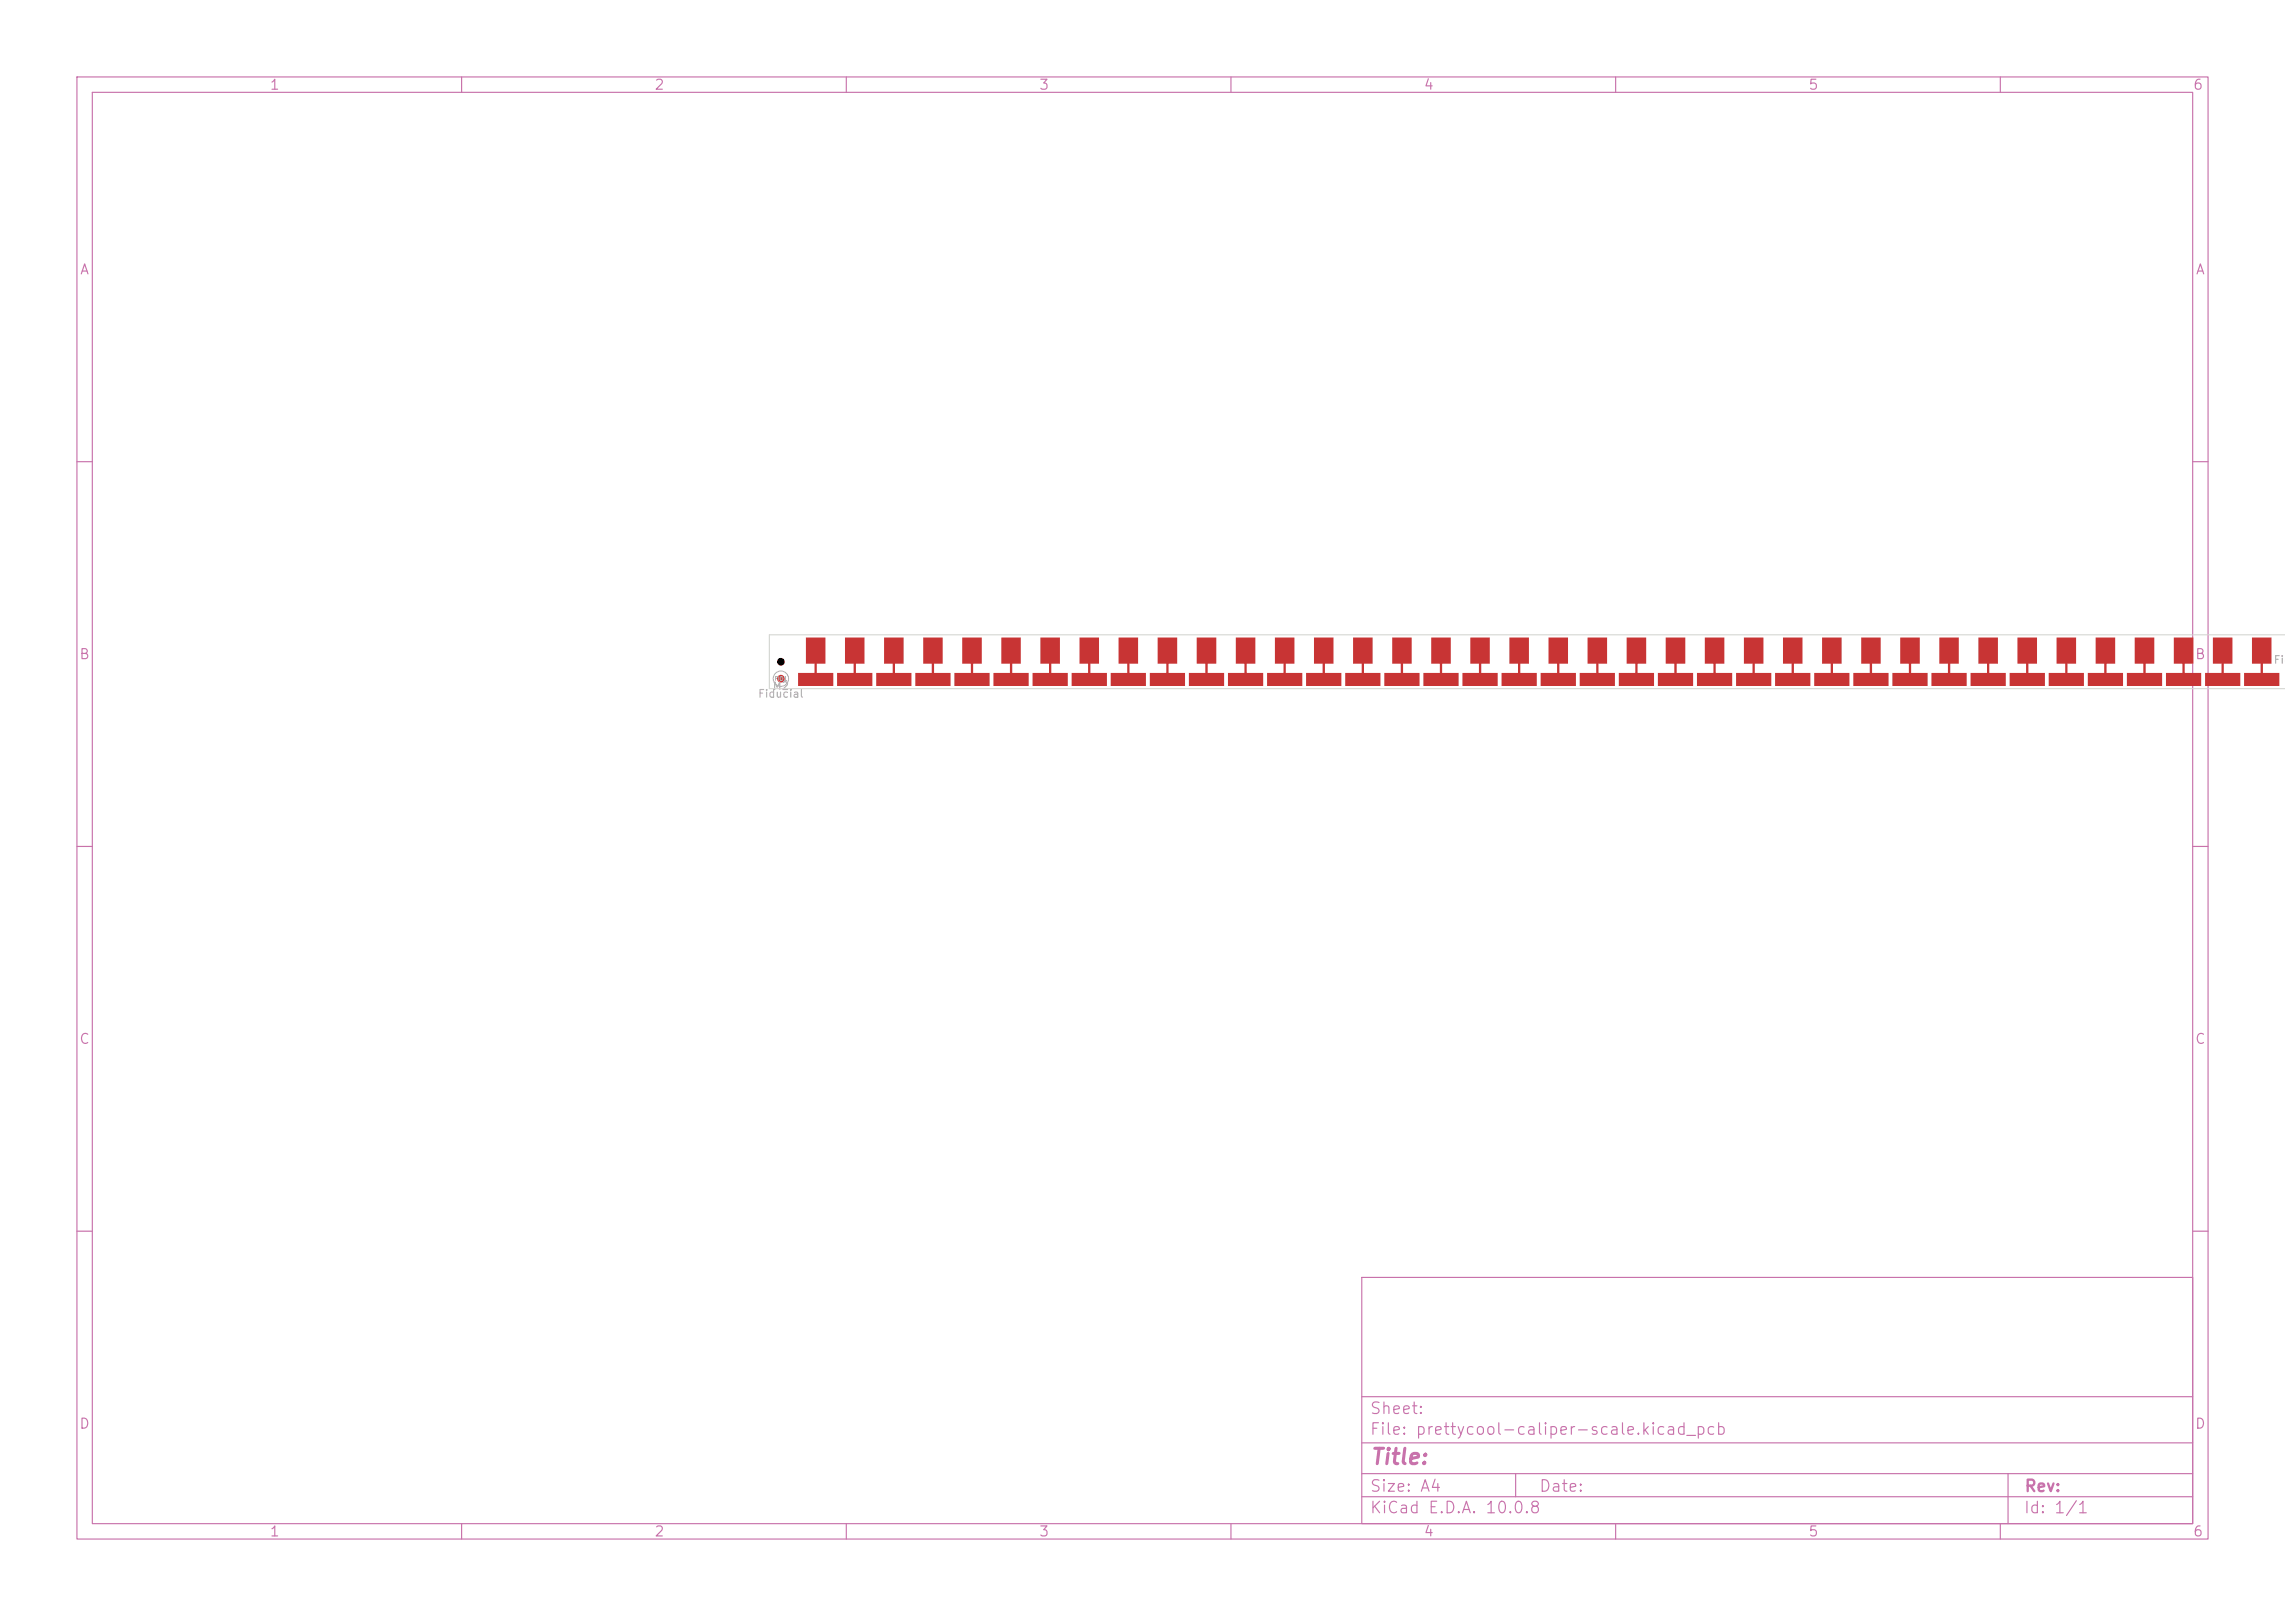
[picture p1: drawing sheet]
<svg xmlns="http://www.w3.org/2000/svg" width="297mm" height="210mm" viewBox="0 0 297 210" stroke-linecap="round" stroke-linejoin="round" font-family="sans-serif">
<defs><g id="words">
<text font-size="2" fill="#c872ab" x="178" y="190.8">Title:</text>
<g font-size="1.5" fill="#c872ab">
<text x="178" y="184.1">Sheet:</text>
<text x="178" y="186.8">File: prettycool-caliper-scale.kicad_pcb</text>
<text x="178" y="197">KiCad E.D.A. 10.0.8</text>
<text x="178" y="194.2">Size: A4</text>
<text x="200" y="194.2">Date:</text>
<text x="263" y="197">Id: 1/1</text>
<text x="263" y="194.2">Rev:</text>
</g>
<g font-size="1.3" fill="#c872ab">
<text x="35" y="12">1</text>
<text x="85" y="12">2</text>
<text x="135" y="12">3</text>
<text x="185" y="12">4</text>
<text x="235" y="12">5</text>
<text x="285" y="12">6</text>
<text x="10.3" y="36">A</text>
<text x="285.3" y="36">A</text>
<text x="10.2" y="86">B</text>
<text x="285.2" y="86">B</text>
<text x="10.2" y="136">C</text>
<text x="285.2" y="136">C</text>
<text x="10.2" y="186">D</text>
<text x="285.2" y="186">D</text>
<text x="35" y="200">1</text>
<text x="85" y="200">2</text>
<text x="135" y="200">3</text>
<text x="185" y="200">4</text>
<text x="235" y="200">5</text>
<text x="285" y="200">6</text>
</g>
<g font-size="1" fill="#afafaf">
<text x="100.4" y="89.9">M2</text>
<text x="295.4" y="86.5">Fidu</text>
<text x="98.4" y="90.9">Fiducial</text>
</g>
<text font-size=".5" fill="#afafaf" x="100.6" y="88.6">FID1</text>
</g></defs>
<g fill="none" stroke="#c872ab" stroke-width=".15">
<path d="M10 10h277v190h-277zM12 12h273v186h-273zM60 10v2M110 10v2M160 10v2M210 10v2M260 10v2M10 60h2M285 60h2M10 110h2M285 110h2M10 160h2"/>
<path d="M177 166h108v32h-108zM285 160h2M60 198v2M110 198v2M160 198v2M177 194.5h108M177 191.5h108M177 187.5h108M177 181.5h108M197 191.5v3M210 198v2M260 198v2"/>
<path d="M261 191.5v6.5"/>
</g>
<g fill="#c83434">
<path d="M104.8 82.8h2.5v3.5h-1.1v1.1h2.1v1.7h-4.6v-1.7h2.2v-1.1h-1.1z"/>
<path d="M109.8 82.8h2.6v3.5h-1.2v1.1h2.2v1.7h-4.6v-1.7h2.1v-1.1h-1.1z"/>
<path d="M114.9 82.8h2.6v3.5h-1.2v1.1h2.2v1.7h-4.6v-1.7h2.1v-1.1h-1.1z"/>
<path d="M120 82.8h2.5v3.5h-1.1v1.1h2.1v1.7h-4.5v-1.7h2.1v-1.1h-1.1z"/>
<path d="M125.1 82.8h2.5v3.5h-1.1v1.1h2.1v1.7h-4.5v-1.7h2.1v-1.1h-1.1z"/>
<path d="M130.2 82.8h2.5v3.5h-1.1v1.1h2.1v1.7h-4.6v-1.7h2.2v-1.1h-1.1z"/>
<path d="M135.2 82.8h2.6v3.5h-1.2v1.1h2.2v1.7h-4.6v-1.7h2.1v-1.1h-1.1z"/>
<path d="M140.3 82.8h2.6v3.5h-1.2v1.1h2.2v1.7h-4.6v-1.7h2.1v-1.1h-1.1z"/>
<path d="M145.4 82.8h2.5v3.5h-1.1v1.1h2.1v1.7h-4.5v-1.7h2.1v-1.1h-1.1z"/>
<path d="M150.5 82.8h2.5v3.5h-1.1v1.1h2.1v1.7h-4.5v-1.7h2.1v-1.1h-1.1z"/>
<path d="M155.6 82.8h2.5v3.5h-1.1v1.1h2.1v1.7h-4.6v-1.7h2.2v-1.1h-1.1z"/>
<path d="M160.6 82.8h2.6v3.5h-1.2v1.1h2.2v1.7h-4.6v-1.7h2.1v-1.1h-1.1z"/>
<path d="M165.7 82.8h2.6v3.5h-1.2v1.1h2.2v1.7h-4.6v-1.7h2.1v-1.1h-1.1z"/>
<path d="M170.8 82.8h2.5v3.5h-1.1v1.1h2.1v1.7h-4.5v-1.7h2.1v-1.1h-1.1z"/>
<path d="M175.9 82.8h2.5v3.5h-1.1v1.1h2.1v1.7h-4.5v-1.7h2.1v-1.1h-1.1z"/>
<path d="M181 82.8h2.5v3.5h-1.1v1.1h2.1v1.7h-4.6v-1.7h2.2v-1.1h-1.1z"/>
<path d="M186 82.8h2.6v3.5h-1.2v1.1h2.2v1.7h-4.6v-1.7h2.1v-1.1h-1.1z"/>
<path d="M191.1 82.8h2.6v3.5h-1.2v1.1h2.2v1.7h-4.6v-1.7h2.1v-1.1h-1.1z"/>
<path d="M196.2 82.8h2.5v3.5h-1.1v1.1h2.1v1.7h-4.5v-1.7h2.1v-1.1h-1.1z"/>
<path d="M201.3 82.8h2.5v3.5h-1.1v1.1h2.1v1.7h-4.5v-1.7h2.1v-1.1h-1.1z"/>
<path d="M206.4 82.8h2.5v3.5h-1.1v1.1h2.1v1.7h-4.6v-1.7h2.2v-1.1h-1.1z"/>
<path d="M211.4 82.8h2.6v3.5h-1.2v1.1h2.2v1.7h-4.6v-1.7h2.1v-1.1h-1.1z"/>
<path d="M216.5 82.8h2.6v3.5h-1.2v1.1h2.2v1.7h-4.6v-1.7h2.1v-1.1h-1.1z"/>
<path d="M221.6 82.8h2.5v3.5h-1.1v1.1h2.1v1.7h-4.5v-1.7h2.1v-1.1h-1.1z"/>
<path d="M226.7 82.8h2.5v3.5h-1.1v1.1h2.1v1.7h-4.5v-1.7h2.1v-1.1h-1.1z"/>
<path d="M231.8 82.8h2.5v3.5h-1.1v1.1h2.1v1.7h-4.6v-1.7h2.2v-1.1h-1.1z"/>
<path d="M236.8 82.8h2.6v3.5h-1.2v1.1h2.2v1.7h-4.6v-1.7h2.1v-1.1h-1.1z"/>
<path d="M241.9 82.8h2.6v3.5h-1.2v1.1h2.2v1.7h-4.6v-1.7h2.1v-1.1h-1.1z"/>
<path d="M247 82.8h2.5v3.5h-1.1v1.1h2.1v1.7h-4.5v-1.7h2.1v-1.1h-1.1z"/>
<path d="M252.1 82.8h2.5v3.5h-1.1v1.1h2.1v1.7h-4.5v-1.7h2.1v-1.1h-1.1z"/>
<path d="M257.1 82.8h2.6v3.5h-1.1v1.1h2.1v1.7h-4.6v-1.7h2.2v-1.1h-1.2z"/>
<path d="M262.2 82.8h2.6v3.5h-1.2v1.1h2.2v1.7h-4.6v-1.7h2.1v-1.1h-1.1z"/>
<path d="M267.3 82.8h2.5v3.5h-1.1v1.1h2.2v1.7h-4.6v-1.7h2.1v-1.1h-1.1z"/>
<path d="M272.4 82.8h2.5v3.5h-1.1v1.1h2.2v1.7h-4.6v-1.7h2.1v-1.1h-1.1z"/>
<path d="M277.5 82.8h2.5v3.5h-1.1v1.1h2.1v1.7h-4.5v-1.7h2.1v-1.1h-1.1z"/>
<path d="M282.5 82.8h2.6v3.5h-1.1v1.1h2.1v1.7h-4.6v-1.7h2.2v-1.1h-1.2z"/>
<path d="M287.6 82.8h2.6v3.5h-1.2v1.1h2.2v1.7h-4.6v-1.7h2.1v-1.1h-1.1z"/>
<path d="M292.7 82.8h2.5v3.5h-1.1v1.1h2.2v1.7h-4.6v-1.7h2.1v-1.1h-1.1z"/>
<circle cx="101.5" cy="88.2" r=".5"/>
</g>
<circle cx="101.5" cy="88.2" r="1" fill="none" stroke="#afafaf" stroke-width=".13"/>
<path d="M297.1 82.5h-197.1v7h197.1" fill="none" stroke="#d0d2cd" stroke-width=".13"/>
<circle cx="101.5" cy="86" r=".5" fill="#000"/>
<use href="#words"/>
</svg>
